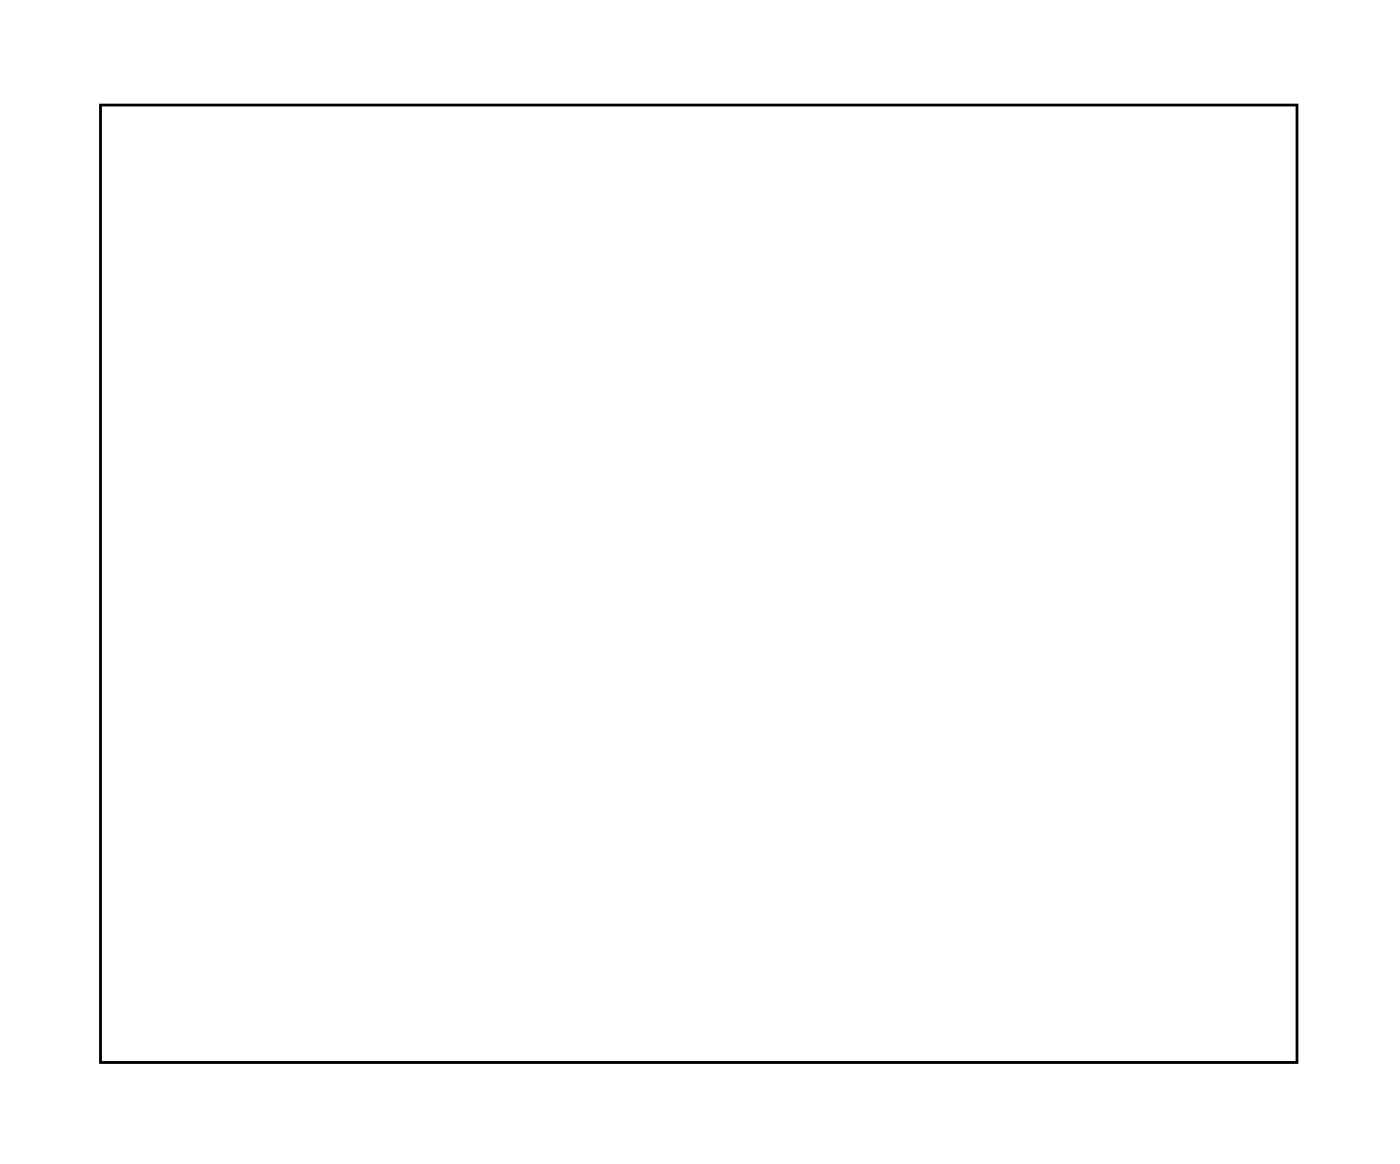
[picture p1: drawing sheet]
<svg xmlns="http://www.w3.org/2000/svg" width="117mm" height="97mm" viewBox="0 0 117 97" stroke-linecap="round" stroke-linejoin="round" font-family="sans-serif">
<path d="M8.4 8.8h99.8v79.8h-99.8z" fill="none" stroke="#000" stroke-width=".2"/>
<path d="M8.4 8.8h99.8v79.8h-99.8z" fill="none" stroke="#000" stroke-width=".08"/>
<circle cx="97" cy="22.4" r=".74" fill="#fff"/>
<circle cx="97" cy="22.4" r=".74" fill="none" stroke="#fff" stroke-width=".76" stroke-linecap="butt"/>
<circle cx="94.5" cy="22.4" r=".74" fill="#fff"/>
<circle cx="94.5" cy="22.4" r=".74" fill="none" stroke="#fff" stroke-width=".76" stroke-linecap="butt"/>
<circle cx="92" cy="22.4" r=".74" fill="#fff"/>
<circle cx="92" cy="22.4" r=".74" fill="none" stroke="#fff" stroke-width=".76" stroke-linecap="butt"/>
<circle cx="23.4" cy="37.6" r=".7" fill="#fff"/>
<circle cx="23.4" cy="37.6" r=".7" fill="none" stroke="#fff" stroke-width=".76" stroke-linecap="butt"/>
<circle cx="23.4" cy="47.8" r=".7" fill="#fff"/>
<circle cx="23.4" cy="47.8" r=".7" fill="none" stroke="#fff" stroke-width=".76" stroke-linecap="butt"/>
<circle cx="64" cy="68.1" r=".7" fill="#fff"/>
<circle cx="64" cy="68.1" r=".7" fill="none" stroke="#fff" stroke-width=".76" stroke-linecap="butt"/>
<circle cx="64" cy="57.9" r=".7" fill="#fff"/>
<circle cx="64" cy="57.9" r=".7" fill="none" stroke="#fff" stroke-width=".76" stroke-linecap="butt"/>
<circle cx="53.9" cy="37.6" r=".7" fill="#fff"/>
<circle cx="53.9" cy="37.6" r=".7" fill="none" stroke="#fff" stroke-width=".76" stroke-linecap="butt"/>
<circle cx="64" cy="37.6" r=".7" fill="#fff"/>
<circle cx="64" cy="37.6" r=".7" fill="none" stroke="#fff" stroke-width=".76" stroke-linecap="butt"/>
<circle cx="76.7" cy="45.2" r=".7" fill="#fff"/>
<circle cx="76.7" cy="45.2" r=".7" fill="none" stroke="#fff" stroke-width=".76" stroke-linecap="butt"/>
<circle cx="76.7" cy="35.1" r=".7" fill="#fff"/>
<circle cx="76.7" cy="35.1" r=".7" fill="none" stroke="#fff" stroke-width=".76" stroke-linecap="butt"/>
<circle cx="86.9" cy="35.1" r=".7" fill="#fff"/>
<circle cx="86.9" cy="35.1" r=".7" fill="none" stroke="#fff" stroke-width=".76" stroke-linecap="butt"/>
<circle cx="86.9" cy="45.2" r=".7" fill="#fff"/>
<circle cx="86.9" cy="45.2" r=".7" fill="none" stroke="#fff" stroke-width=".76" stroke-linecap="butt"/>
<circle cx="23.4" cy="65.5" r=".7" fill="#fff"/>
<circle cx="23.4" cy="65.5" r=".7" fill="none" stroke="#fff" stroke-width=".76" stroke-linecap="butt"/>
<circle cx="23.4" cy="75.7" r=".7" fill="#fff"/>
<circle cx="23.4" cy="75.7" r=".7" fill="none" stroke="#fff" stroke-width=".76" stroke-linecap="butt"/>
<circle cx="23.4" cy="30" r=".6" fill="#fff"/>
<circle cx="23.4" cy="30" r=".6" fill="none" stroke="#fff" stroke-width=".65" stroke-linecap="butt"/>
<path d="M22.8 29.4h1.2v1.2h-1.2z" fill="#fff"/>
<path d="M22.8 29.4h1.2v1.2h-1.2z" fill="none" stroke="#fff" stroke-width=".65" stroke-linecap="butt"/>
<circle cx="23.4" cy="32.5" r=".6" fill="#fff"/>
<circle cx="23.4" cy="32.5" r=".6" fill="none" stroke="#fff" stroke-width=".65" stroke-linecap="butt"/>
<circle cx="23.4" cy="58" r=".6" fill="#fff"/>
<circle cx="23.4" cy="58" r=".6" fill="none" stroke="#fff" stroke-width=".65" stroke-linecap="butt"/>
<path d="M22.8 57.4h1.2v1.2h-1.2z" fill="#fff"/>
<path d="M22.8 57.4h1.2v1.2h-1.2z" fill="none" stroke="#fff" stroke-width=".65" stroke-linecap="butt"/>
<circle cx="23.4" cy="60.5" r=".6" fill="#fff"/>
<circle cx="23.4" cy="60.5" r=".6" fill="none" stroke="#fff" stroke-width=".65" stroke-linecap="butt"/>
<path d="M89.1 52.3h1.4v1.4h-1.4z" fill="#fff"/>
<path d="M89.1 52.3h1.4v1.4h-1.4z" fill="none" stroke="#fff" stroke-width=".76" stroke-linecap="butt"/>
<circle cx="84.7" cy="53" r=".7" fill="#fff"/>
<circle cx="84.7" cy="53" r=".7" fill="none" stroke="#fff" stroke-width=".76" stroke-linecap="butt"/>
<circle cx="87.3" cy="53" r=".7" fill="#fff"/>
<circle cx="87.3" cy="53" r=".7" fill="none" stroke="#fff" stroke-width=".76" stroke-linecap="butt"/>
<circle cx="89.8" cy="53" r=".7" fill="#fff"/>
<circle cx="89.8" cy="53" r=".7" fill="none" stroke="#fff" stroke-width=".76" stroke-linecap="butt"/>
<path d="M76.2 49.2h1.4v1.4h-1.4z" fill="#fff"/>
<path d="M76.2 49.2h1.4v1.4h-1.4z" fill="none" stroke="#fff" stroke-width=".76" stroke-linecap="butt"/>
<circle cx="76.9" cy="55" r=".7" fill="#fff"/>
<circle cx="76.9" cy="55" r=".7" fill="none" stroke="#fff" stroke-width=".76" stroke-linecap="butt"/>
<circle cx="76.9" cy="52.5" r=".7" fill="#fff"/>
<circle cx="76.9" cy="52.5" r=".7" fill="none" stroke="#fff" stroke-width=".76" stroke-linecap="butt"/>
<circle cx="76.9" cy="49.9" r=".7" fill="#fff"/>
<circle cx="76.9" cy="49.9" r=".7" fill="none" stroke="#fff" stroke-width=".76" stroke-linecap="butt"/>
<path d="M45.5 64.8h1.4v1.4h-1.4z" fill="#fff"/>
<path d="M45.5 64.8h1.4v1.4h-1.4z" fill="none" stroke="#fff" stroke-width=".76" stroke-linecap="butt"/>
<circle cx="46.2" cy="60.5" r=".7" fill="#fff"/>
<circle cx="46.2" cy="60.5" r=".7" fill="none" stroke="#fff" stroke-width=".76" stroke-linecap="butt"/>
<circle cx="46.2" cy="63" r=".7" fill="#fff"/>
<circle cx="46.2" cy="63" r=".7" fill="none" stroke="#fff" stroke-width=".76" stroke-linecap="butt"/>
<circle cx="46.2" cy="65.5" r=".7" fill="#fff"/>
<circle cx="46.2" cy="65.5" r=".7" fill="none" stroke="#fff" stroke-width=".76" stroke-linecap="butt"/>
<path d="M45.4 42.4h1.4v1.4h-1.4z" fill="#fff"/>
<path d="M45.4 42.4h1.4v1.4h-1.4z" fill="none" stroke="#fff" stroke-width=".76" stroke-linecap="butt"/>
<circle cx="46.1" cy="38" r=".7" fill="#fff"/>
<circle cx="46.1" cy="38" r=".7" fill="none" stroke="#fff" stroke-width=".76" stroke-linecap="butt"/>
<circle cx="46.1" cy="40.5" r=".7" fill="#fff"/>
<circle cx="46.1" cy="40.5" r=".7" fill="none" stroke="#fff" stroke-width=".76" stroke-linecap="butt"/>
<circle cx="46.1" cy="43.1" r=".7" fill="#fff"/>
<circle cx="46.1" cy="43.1" r=".7" fill="none" stroke="#fff" stroke-width=".76" stroke-linecap="butt"/>
<path d="M45.5 54.6h1.5v1.6h-1.5z" fill="#fff"/>
<path d="M45.5 54.6h1.5v1.6h-1.5z" fill="none" stroke="#fff" stroke-width=".76" stroke-linecap="butt"/>
<circle cx="46.2" cy="55.4" r=".79" fill="#fff"/>
<circle cx="46.2" cy="55.4" r=".79" fill="none" stroke="#fff" stroke-width=".76" stroke-linecap="butt"/>
<circle cx="46.2" cy="47.8" r=".79" fill="#fff"/>
<circle cx="46.2" cy="47.8" r=".79" fill="none" stroke="#fff" stroke-width=".76" stroke-linecap="butt"/>
<path d="M91.2 59.6h1.6v1.6h-1.6z" fill="#fff"/>
<path d="M91.2 59.6h1.6v1.6h-1.6z" fill="none" stroke="#fff" stroke-width=".76" stroke-linecap="butt"/>
<circle cx="92" cy="60.5" r=".79" fill="#fff"/>
<circle cx="92" cy="60.5" r=".79" fill="none" stroke="#fff" stroke-width=".76" stroke-linecap="butt"/>
<circle cx="92" cy="68" r=".79" fill="#fff"/>
<circle cx="92" cy="68" r=".79" fill="none" stroke="#fff" stroke-width=".76" stroke-linecap="butt"/>
</svg>
